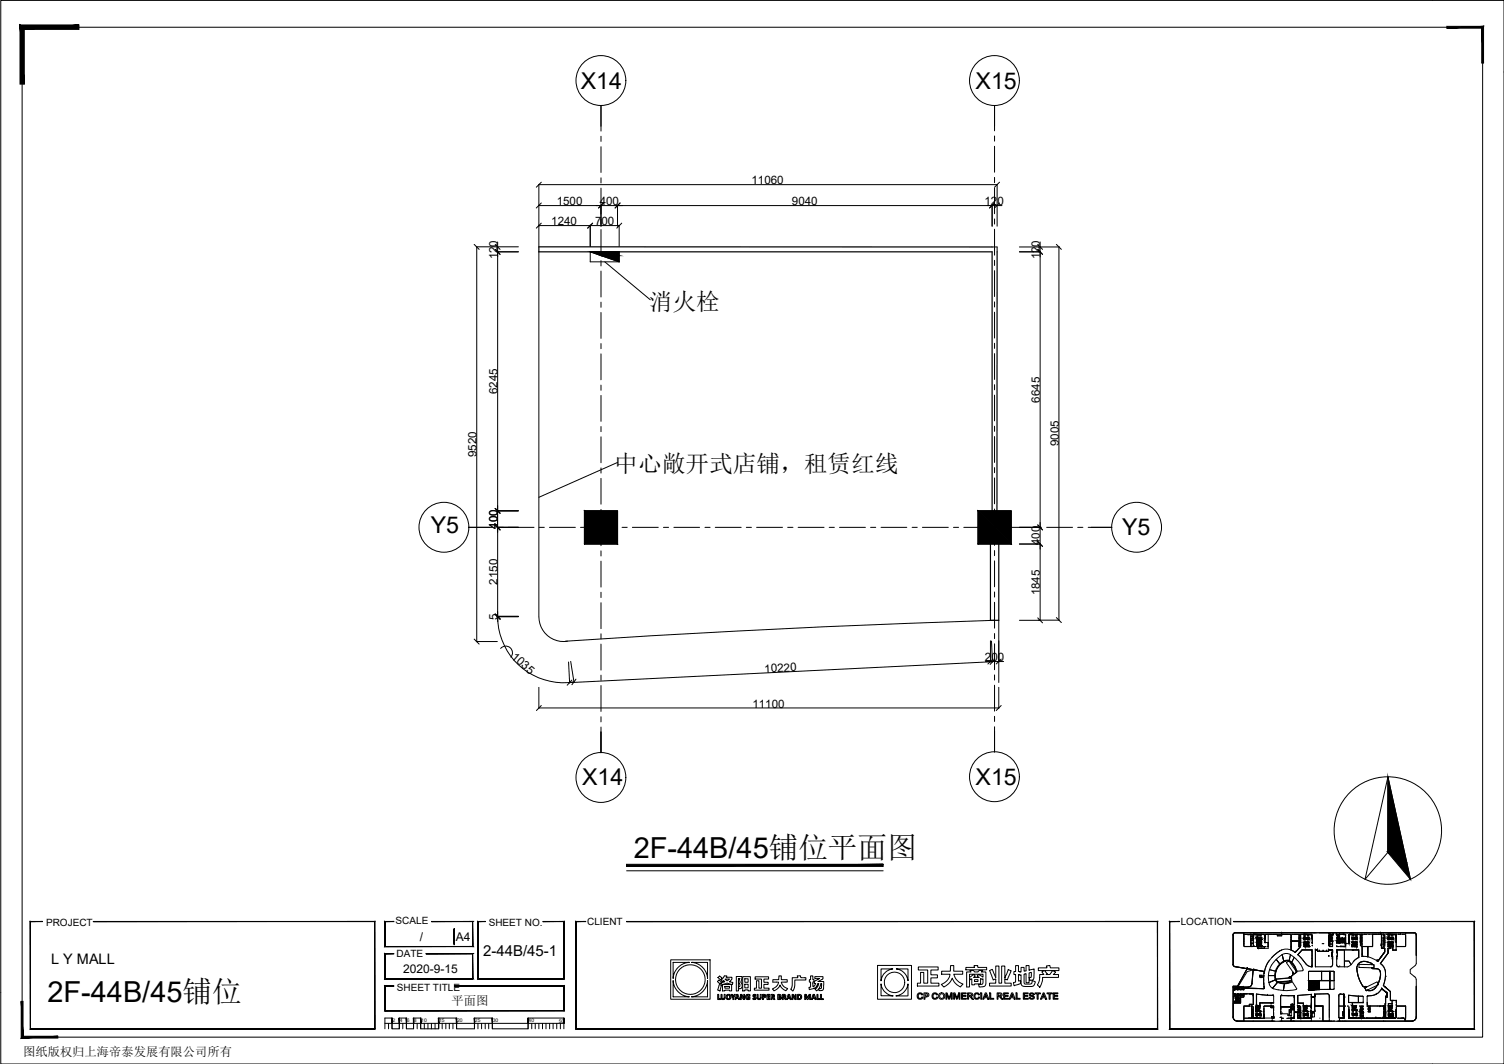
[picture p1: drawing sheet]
<svg xmlns="http://www.w3.org/2000/svg" width="420mm" height="297mm" viewBox="0 0 420 297" stroke-linecap="round" stroke-linejoin="round" font-family="sans-serif">
<defs><g id="words">
<g font-size="8.1">
<text x="177" y="239.5">2F-44B/45铺位平面图</text>
<text x="13.3" y="279.8">2F-44B/45铺位</text>
</g>
<g font-size="6.6">
<text x="181.3" y="86.4">消火栓</text>
<text x="171.6" y="131.9">中心敞开式店铺，租赁红线</text>
</g>
<g font-size="6.5">
<text x="162.3" y="24.8">X14</text>
<text x="272.5" y="24.7">X15</text>
<text x="120.3" y="148.8">Y5</text>
<text x="313.5" y="149.4">Y5</text>
<text x="162.6" y="219.1">X14</text>
<text x="272.5" y="219.1">X15</text>
</g>
<text font-size="4.2" x="135" y="267">2-44B/45-1</text>
<text font-size="4" x="14.3" y="269.1">L Y MALL</text>
<g font-size="3.4">
<text x="117.3" y="262.7">/</text>
<text x="127.3" y="262.7">A4</text>
<text x="112.6" y="271.6">2020-9-15</text>
<text x="126.2" y="280.7">平面图</text>
<text x="6.5" y="294.8">图纸版权归上海帝泰发展有限公司所有</text>
</g>
<g font-size="3.2">
<text x="209.9" y="51.5">11060</text>
<text x="155.5" y="57.3">1500</text>
<text x="167.6" y="57.3">400</text>
<text x="221.2" y="57.3">9040</text>
<text x="275" y="57.3">120</text>
<text x="154" y="62.9">1240</text>
<text x="166.2" y="62.9">700</text>
<text x="139" y="72.4" transform="rotate(-90 139 72.4)">120</text>
<text x="290.5" y="72.4" transform="rotate(-90 290.5 72.4)">120</text>
<text x="139" y="110.1" transform="rotate(-90 139 110.1)">6245</text>
<text x="290.5" y="112.4" transform="rotate(-90 290.5 112.4)">6645</text>
<text x="295.8" y="124.6" transform="rotate(-90 295.8 124.6)">9005</text>
<text x="133.1" y="127.6" transform="rotate(-90 133.1 127.6)">9520</text>
<text x="138.9" y="147.6" transform="rotate(-90 138.9 147.6)">400</text>
<text x="290.5" y="152.2" transform="rotate(-90 290.5 152.2)">400</text>
<text x="139" y="163.2" transform="rotate(-90 139 163.2)">2150</text>
<text x="290.5" y="166.2" transform="rotate(-90 290.5 166.2)">1845</text>
<text x="139" y="173" transform="rotate(-90 139 173)">5</text>
<text x="142.7" y="183.7" transform="rotate(40 142.7 183.7)">1035</text>
<text x="275.2" y="184.6">200</text>
<text x="213.6" y="187.8" transform="rotate(-3 213.6 187.8)">10220</text>
<text x="210.2" y="197.6">11100</text>
</g>
<g font-size="3.1">
<text x="377.8" y="284.3">N1</text>
<text x="387" y="285">N1</text>
</g>
<g font-size="2.8">
<text x="12.9" y="258.6">PROJECT</text>
<text x="110.5" y="258.1">SCALE</text>
<text x="136.5" y="258.4">SHEET NO.</text>
<text x="164" y="258.3">CLIENT</text>
<text x="329.9" y="258.3">LOCATION</text>
<text x="110.8" y="267.3">DATE</text>
<text x="110.9" y="276.6">SHEET TITLE</text>
</g>
<g font-size="2.6">
<text x="350.3" y="262.8">N1</text>
<text x="353.5" y="263.5" transform="rotate(-90 353.5 263.5)">N1</text>
<text x="363.4" y="262.8">N1</text>
<text x="364.4" y="263.5">N1</text>
<text x="377.1" y="263.5">N1</text>
<text x="377.8" y="262.8">N1</text>
<text x="387" y="262.8">N1</text>
<text x="388.1" y="263.5">N1</text>
<text x="351.7" y="265.3">N2</text>
<text x="364.4" y="265.3">N2</text>
<text x="375.4" y="264.2" transform="rotate(-90 375.4 264.2)">N3</text>
<text x="376.8" y="265.3">N2</text>
<text x="388.1" y="265.3">N2</text>
<text x="351" y="284.3">N1</text>
<text x="352.4" y="285" transform="rotate(-90 352.4 285)">N1</text>
<text x="363.4" y="284.7">N1</text>
<text x="364.4" y="284.3">N1</text>
<text x="377.1" y="284.7">N1</text>
<text x="388.1" y="284.3">N1</text>
</g>
<g font-size="1.4">
<text x="109.7" y="285.4">2</text>
<text x="111.7" y="285.4">4</text>
<text x="113.7" y="285.4">6</text>
<text x="115.7" y="285.4">8</text>
<text x="117.7" y="285.4">10</text>
<text x="122.7" y="285.4">15</text>
<text x="127.7" y="285.4">20</text>
<text x="132.7" y="285.4">25</text>
<text x="137.7" y="285.4">30</text>
<text x="147.7" y="285.4">40</text>
<text x="156.1" y="285.5">50</text>
</g>
</g></defs>
<!-- layer: PUB_HATCH -->
<g fill="#000" stroke="#000" stroke-width=".28">
<path d="M163.3 142.6l9.2 9.3h-9.2zM163.3 142.6l9.2 9.3v-9.3z"/>
<path d="M273.2 142.6l9.3 9.3h-9.3zM273.2 142.6l9.3 9.3v-9.3z"/>
</g>
<!-- layer: WALL -->
<path d="M277.2 68.9h-126.7v1.4h126.7v72.3M278.6 70.3l-.1 72.3M163.3 142.6h9.2v9.3h-9.2zM273.2 142.6h9.3v9.3h-9.3zM276.7 151.9v21.3h2.3M279 151.9v21.2" fill="none" stroke="#000" stroke-width=".34"/>
<g fill="none" stroke="#000" stroke-width=".28">
<path d="M167.9 29.4v7.2M167.9 38v1.5M277.8 29.4v7.1M277.8 38v1.4M167.9 41v7.2M167.9 49.6v1.5M167.9 52.5v7.3M277.8 40.8v7.3M277.8 49.5v1.5M277.8 52.4v7.3M167.9 61.2v1.4M167.9 64.1v7.2"/>
<path d="M167.9 72.8v1.4M167.9 75.7v7.2M277.8 61.1v1.5M277.8 64v7.2M277.8 72.7v1.4M277.8 75.6v7.2M167.9 84.4v1.4M167.9 87.2v7.3M167.9 95.9v1.5M167.9 98.8v7.2M277.8 84.3v1.4M277.8 87.2v7.2"/>
<path d="M277.8 95.8v1.5M277.8 98.7v7.2M167.9 107.5v1.5M167.9 110.4v7.2M167.9 119.1v1.4M277.8 107.4v1.4M277.8 110.3v7.2M277.8 119v1.4M167.9 121.9v7.3M167.9 130.6v1.5M167.9 133.5v7.2M277.8 121.9v7.2"/>
<path d="M277.8 130.5v1.5M277.8 133.4v7.3M131 147.2h6.6M139.1 147.2h1.4M141.9 147.2h7.3M150.6 147.2h1.5M153.5 147.2h7.2M162.2 147.2h1.5M165.1 147.2h7.2M167.9 142.2v1.5M167.9 145.1v7.2M167.9 153.8v1.4"/>
<path d="M167.9 156.7v7.2M173.8 147.2h1.4M176.7 147.2h7.2M185.3 147.2h1.5M188.3 147.2h7.2M196.9 147.2h1.5M199.8 147.2h7.3M208.5 147.2h1.4M211.4 147.2h7.2M220 147.2h1.5M223 147.2h7.2M231.6 147.2h1.5"/>
<path d="M234.5 147.2h7.3M243.2 147.2h1.4M246.1 147.2h7.2M254.8 147.2h1.4M257.7 147.2h7.2M266.4 147.2h1.4M269.2 147.2h7.3M277.8 142.1v1.5M277.8 145v7.3M277.8 153.7v1.4M277.8 156.6v7.2M277.9 147.2h1.5"/>
<path d="M280.8 147.2h7.3M289.5 147.2h1.5M292.4 147.2h7.2M301.1 147.2h1.4M304 147.2h6.6M167.9 165.3v1.5M167.9 168.3v7.2M167.9 176.9v1.5M167.9 179.8v7.3M277.8 165.3v1.4M277.8 168.1v7.3M277.8 176.9v1.4"/>
<path d="M277.8 179.7v7.3M167.9 188.5v1.4M167.9 191.4v7.2M277.8 188.4v1.5M277.8 191.3v7.2M277.8 200v1.4M167.9 200.1v1.4M167.9 203v7.1M277.8 202.9v7"/>
</g>
<path d="M150.5 70.3v101.8M277.8 173.2l-47.9 1.8-48 2.5-24 1.5" fill="none" stroke="#000" stroke-width=".28"/>
<path d="M150.5 172.2a6.9 6.9 0 0 0 8 6.8" fill="none" stroke="#000" stroke-width=".28"/>
<!-- layer: Oe9 -->
<path d="M277.2 68.9h1.4v1.4" fill="none" stroke="#000" stroke-width=".28"/>
<!-- layer: 0 -->
<g fill="none" stroke="#000" stroke-width=".28">
<path d="M.2 .1h420v296.9h-420zM6.2 7.6h408v281.9h-408zM151.2 56.7l-1.4 1.4M151.2 50.9l-1.4 1.4M168.6 56.7l-1.4 1.4M173.2 56.7l-1.4 1.4M277.8 56.7l-1.4 1.4M279.2 56.7l-1.4 1.4M279.2 50.9l-1.4 1.4M132.5 68.2l1.4 1.4M138.3 68.2l1.4 1.4M138.3 69.6l1.4 1.4"/>
<path d="M151.2 62.3l-1.4 1.4M165.6 62.3l-1.4 1.4M173.7 62.3l-1.4 1.4M289.9 69.6l1.4 1.4M289.9 68.2l1.4 1.4M295.1 68.2l1.4 1.4M138.3 146.5l1.4 1.4-1.4-1.4M138.3 141.9l1.4 1.4-1.4-1.4M289.9 151.2l1.4 1.4M289.9 146.5l1.4 1.4M132.5 178.4l1.4 1.4M138.3 171.4l1.4 1.4-1.4-1.4"/>
<path d="M138.3 171.5l1.4 1.4M289.9 172.5l1.4 1.4M295.1 172.4l1.4 1.4M151.2 197l-1.3 1.4M159.8 189.9l-1.3 1.4M160.9 189.6l-1.1 1.6M277.4 184l-1.4 1.4M277.9 184l-1.3 1.5M279.7 184l-1.4 1.4M279.7 197l-1.4 1.4M387.7 216.9v21.1l-6.4 7.5zM387.7 216.9l6.3 28.6"/>
<path d="M175 243.1h71.7M344.4 269.2l.5 .7M344.5 261.1v8.1M344.5 269.2l.4 .6M344.5 275.3v8.6M344.6 278.3h.1M344.6 275.6h.1M344.6 278.2h.1M344.6 277.4h.1M344.6 276.5h.1M344.6 279.7h2M344.8 275.7v.8l.1-.8"/>
<path d="M344.8 278.2v-.8h.3l-.2 .1v.7M344.8 279.7v.3M344.9 278.7h1.4v.6h-1.4M344.9 279.7h.4v.2h-.4zM344.9 279.7v.3M344.9 276.3h.2h-.2M344.9 269.9l8.4 1.3M344.9 269.9l5.4 .8M344.9 269.8l2.3 .4M345 278.4h2.4M345 278.3h2.4M345 275.6h.7"/>
<path d="M345 275.8l.1 .4zM345 277.6l.1 .3zM345.1 275.7h.6v.5h-.6zM345.1 277.5h.6v.5h-.6zM345.1 275.7l.6 .5M345.1 277.5l.6 .5M345.1 260.4l-.4 .2-.2 .4M345.1 260.4l-.4 .2-.2 .4v8.2M345.1 260.4h2.4v3.8h3.9v.5h2.9v-1.6h-.9v-2.3h3.5v.4h1.2v-.4h2.6v4.4M345.1 279h.8zM345.1 260.4h26.2M345.2 278.4v1.2"/>
<path d="M345.3 278.4v.6M345.3 279v.6M345.3 279.7l-.4 .2M345.4 279.7h1.1v.2h-1.1zM345.4 279v.6M345.5 278.5l-.1 .5M345.5 278.6v.4M345.5 279v.6M345.5 278.7h.1M345.5 278.7l.1 .3M345.6 278.4v.4M345.6 278.9v.1"/>
<path d="M345.6 279v.6M345.6 278.7h-.1M345.6 277.4l.3 .1zM345.6 276.3h.3zM345.7 275.7l-.6 .5M345.7 277.5l-.6 .5M345.7 278.4v.6l-.2-.3M345.7 279v.6M345.7 275.6v.7M345.7 277.5v1.5M345.8 275.6h.1M345.8 275.6v.7"/>
<path d="M345.8 277.5v1.5M345.8 279v.6M345.8 275.8h.1M345.8 277.6h.1M345.8 276.2h.1M345.8 275.3v.1M345.8 275.8v.4M345.8 277.6v.3M345.8 277.9h.1M345.9 278.4v1.2M345.9 275.7h.6v.5h-.6zM345.9 277.5h.6v.5h-.6z"/>
<path d="M345.9 275.7l.6 .5M345.9 277.5l.6 .5M346 275.6h.1M346.1 275.6h.1M346.2 275.6h.1M346.3 275.6h.1M346.4 275.6h.1M346.4 277.4l.4 .1zM346.4 276.3h.4zM346.5 275.6h.1M346.5 275.7l-.6 .5M346.5 277.5l-.6 .5"/>
<path d="M346.6 275.6h.1M346.5 279.7h-1.1v.2M346.5 277.5v2.1h-1.9M346.5 279.7v.3M346.6 277.5v2.5h-2.1M346.7 275.6h.1M346.7 275.7h.5v.5h-.5zM346.7 277.5h.5v.5h-.5zM346.7 275.7l.5 .5M346.7 277.5l.5 .5M346.8 275.6h.1M346.9 275.6h.1"/>
<path d="M347 275.6h.1M347.1 275.6h.1M347.2 277.4l1.2 .1zM347.2 275.7l-.5 .5M347.2 277.5l-.5 .5M347.3 275.6h.1M347.3 275.8v.4zM347.3 277.6v.3zM347.3 275.6h-1.4M347.4 270.2l3 .5-.1 .1 .1-.1M347.5 275.7h.1M347.5 275.8h.1"/>
<path d="M347.5 275.7v.6h-.3h.3v-.5M347.5 260.4v.1M347.5 264v-3.2v3.2M347.5 277.5v.7M347.5 275.9l5.6 .1M347.5 260.8h1.6M347.5 277.4v.8M347.5 275.9h1.8M347.6 275.8h.1M347.6 264.2h1.5l-1.5 .1M347.6 275.7l-.1 .1M347.6 275.7v.1"/>
<path d="M347.6 275.6h1.1M348.4 270.5l-2.7 4.8h-1.2v8.6a1.16 1.16 0 0 0 1.1 1.2M348.4 270.2v.1M348.4 270.3l.1-.1-.1 .1M348.4 270.3l.1 .1M348.4 270.2h.1M348.4 270.5l-2.7 4.9h-1.2M348.4 270.2l.1 .2M348.5 270.3h.1M348.5 270.3h-.1M348.7 260.8l.3 .1M348.7 275.6a1.04 1.04 0 0 0 1.1-1l-.4 .7z"/>
<path d="M348.7 275.6h-1.2v.3h1.8M349 260.8v.1M349.1 260.8v.1M349.3 275.9l3.8 .1M349.4 264.2h.1M349.4 263.3v1h.5M349.5 264.2h.4M349.5 263.3v.9M349.7 274.6l-.3 .7-.7 .2M350.1 270.7l-1.7 .6-2.6 4.2M350.1 263.3l-.5 .2-.1 .7M350.1 277.5l-1.2-.1 1.2 .1"/>
<path d="M350.1 278.4v2M350.1 277.9v.3M350.1 277.9h.1M350.1 270.7l-.4 3.9M350.1 277.9v-.4l-.1 .7M350.1 262.2v1.9M350.3 270.7h.1M350.3 270.8h.1M350.3 270.7v.1M350.4 264.2h.1M350.4 270.7v.1M350.4 270.7l2.9 .5"/>
<path d="M350.4 270.7l2.9 .6M350.9 276h.5M351 277.5h.1M351 277.5l4.6 .4M351 277.5l.1 3.1M351.9 272.6h.7v.3M351.9 272.6h.7v.3h-.7zM351.9 272.2h.7v.3h-.7zM352.6 277.7l3 .1M352.7 277.7l-1.7-.2v3.4h1v-.9h3.8v-2l-.2-.1M353 272.2v2.6M353.1 274.8h.1"/>
<path d="M353.1 272.3h.1M353.1 272.3v2.5M353.1 275.3h.1M353.1 275.8l-.1 .2M353.2 275.8l-.1-.5 .1 .6-.1 .1M353.2 275.8l-.2 .2M353.2 271.2v.6M353.2 271.2l-.2 2.6 .2 2M353.2 271.2l-3.1-.5-.3 3.9M353.2 271.2l-.1 .6M353.3 271.2v.1M353.7 260.4h.1"/>
<path d="M354.1 277.9h.1M354.1 260.4h.1M354.2 260.8h1M354.4 272.4h1.7M354.5 260.4h.1M354.6 274.7l.5 .9 .7 .5M354.6 268.1l-.9 1.4-.5 1.7M354.7 270.7l-.4 2 .3 2.1M354.7 270.7l1.6 .4M355.2 279.9l-.1 .2-3.1-.1v1.1l-.1-.2h-.9v1.3M355.3 267.3a7.3 7.3 0 0 0-2 3.9M355.5 279.9l.3 .1-3.9-.1v.9"/>
<path d="M355.6 279.9h.1M355.6 277.9l.2 .1M355.6 277.9h.1M355.8 276l1.3 .3M356.1 272.3l.2 1.2M356.2 273.5l.7 .7M356.3 273.5l-1.8 .8M356.3 271.1l-.2 1.2M356.5 267.8l-1.3 1.6-.5 1.3M356.5 267.8l1 1.3M356.6 273.4l4.2-.4v.9l-4.2 .3zM356.6 274.1v-.8l4.1-.3 .1 .8-4.1 .4"/>
<path d="M356.9 274.2l1.9 .4M356.9 274.3l-1.4 1.6M357 274.2l1.6 .3 1.7-.2M357.5 265.5l-2.2 1.8M357.6 260.4h.1M357.8 260.9l-.8 .1-.1 .2M357.8 260.8l-2.2 .1M358.1 260.5h.1M358.1 277.9h.1M358.1 260.8v.5h-1.3v-.4M358.1 260.4v.1M358.1 265.2l-.6 .3"/>
<path d="M358.2 266.5l-1.7 1.3M358.5 260.4h.1M358.6 268.3l1.1-.3 1.2 .6M358.6 268.3a4.6 4.6 0 0 0-2.3 2.8M358.8 274.6l-.3 1.9M359.4 268.8l.7-.5 2.1 3.1-.6 .5zM359.7 260.8l-1.5 .1M360 260.8h.1M360.1 272.9l.6 .1 .1 .8h-.6v.4a3.6 3.6 0 0 1-3.8-.6l-.1-.3 .2 .5 .5 .4M360.1 260.8v.1M360.1 272.9h.1M360.2 274.3h.1"/>
<path d="M360.2 273l.6-.1 .1 .9h-.6v.5M360.3 272.7l-.2 .2M360.3 272.7l.4-.1zM360.5 268.5l-.3-.2a3.6 3.6 0 0 0-3.9 3.4l.1 1.6M360.5 266.5l1 .8-.7 1.3M360.5 268.5l1 1.1 .5 1.3M360.5 268.5l-.3-.2a3.6 3.6 0 0 0-3.9 3.4v1.6M360.5 266.5l-.4 1.7M360.5 266.5a2.22 2.22 0 0 0-2.3 0l.4 1.9M360.5 268.5l1 1.1 .6 1.3M360.7 265.2a3.4 3.4 0 0 0-3.2 .3M360.7 265.2l1.1 .7"/>
<path d="M360.7 262.7l-.1-1.6 .1 4.1M360.8 274.2h.1M360.8 260.8h.3M360.9 268.6l.8 1.1 .5 1.3M361.1 260.8v.1M361.1 274.2l1.1 1.8M361.1 274.2l-2.3 .4M361.1 271.8l.1 .1M361.2 271.8v.3M361.2 271.8v.4l-.5 .4M361.3 271.5l-.1 .3M361.4 260.8h1.7"/>
<path d="M361.4 260.8v.1M361.5 267.3l.6 .4M361.6 277.9l-3.8 .1v3M361.6 277.9h.1M361.6 277.9v2.5h-.2M361.6 277.9v2.5h-.9v.6h-2.9v-3h3.8M361.6 277.9v2.5l-.2 .2M361.8 265.9h.1M361.8 265.8h.1M361.9 265.8l-.1 .1M362 270.9l.2 .5-.6 .5-.3-.5-.2 .2 .1 .2M362 270.9v.1"/>
<path d="M362 271l.2 .4M362.1 267.8l1.4 1.7 .6 1.3M362.2 271h1.7M362.2 271l.2 .1M362.2 276v.1a8.8 8.8 0 0 1-5.1 .2M362.5 266.5l1.7 1.8M362.5 277.9l3.9-.3v3.3h-2.3v-.8h-1.6zM362.5 266.5h.1M362.6 266.5l2.1 2.5M362.6 266.5l1.2-1.3h2.7v2.4M362.6 277.9v2.1M362.6 277.9l-.1 2.1h1.7v.8"/>
<path d="M363.1 264.3h-.2v-1.6h-2.2h2.2v1.6h.4l-1.5 1.6M363.2 262.7l-.2 .1-.1 1.4h.2M363.2 263.1v1M363.3 264.3l-1.5 1.5M363.3 264.3l-1.4 1.6M363.3 263.1v1M363.7 265.2l-1.2 1.3M363.8 265.2l-1.2 1.3M364 270.8l-.1 .2M364.2 268.3l.6 .7M364.7 269l.6 .6 .8 .3h.5l-.1-.4M365.5 276.2l.2 .2"/>
<path d="M365.5 272.5v.1M365.5 276.2l.2 .1M365.6 271.2h3.6v2.6h-3.7zM365.7 271.2l-.2 .1M365.7 271.2h3.5v2.6h-3.7v-2.5M365.7 271.2h6.8M366.3 277.6l-3.7 .3M366.3 278.2h.1M366.3 277.6l.1 3.2M366.3 277.6v3.2M366.4 278.2v.3zM366.4 269.5l.1 .4"/>
<path d="M366.5 265.5v4.4l-1.1-.3-.6-.6M366.6 265.5l-.2 4M366.8 278.2v.3v-.3M366.8 260.4h.1M367.2 278.5l-.2-.3-.2 .3-.2-.3-.2 .3M367.2 278.2v.3v-.3M367.2 278.2h.1M367.3 260.4h.1M367.3 277.5v4.5M367.3 278.1l-.1 4M367.3 277.8h.1M367.3 278.2h.1"/>
<path d="M367.7 260.4h.1M368 265.2h-.2M368.1 265.2h.1M368.1 265.2h-.6v4.7v-4.6M368.1 265.2l-.1 .4M368.1 265.2l-.1 .3M368.6 275.7v.6M368.6 273.8h-3.1v2.4M368.6 273.8v2.5l-2.9 .1M368.6 273.8h2.9v2.4l-2.9 .1zM368.6 273.8l4.1-.1h-4.1v1.8M369.2 271.2h2.3v2.6h-2.3z"/>
<path d="M369.3 263.5h.6M369.4 265.6h-1.4M369.4 265.6h.1M369.6 263.4l.1 .1M369.7 265.6h-.3M369.7 265.6h.1M370.1 265.6h-.4M370.2 265.6h-.1M370.8 277.4l.3 .1 .2 .5M370.8 277.4l.4 .3 .1 .3M370.8 277.4l-3.5 .1v3.4h2.3v4.2h1.7v-7.1M370.8 277.4l-3.6 .1 .1 .3"/>
<path d="M371.1 265.2h.1M371.1 266.8h.2v.2h-.2zM371.1 265.5l-3.1 .1M371.1 265.5l-.9 .1M371.1 265.4v.1M371.1 265.3v.1M371.3 262.2h.1M371.3 262.3h.1M371.3 260.4h-26.2M371.3 260.5h.1M371.3 260.6h.1M371.3 260.7v.1"/>
<path d="M371.3 260.8h.1M371.3 260.4v.4M371.3 265.2h-.2M371.3 278.4h.1M371.3 278.3h.1M371.3 264.3h.1M371.3 264.2h.1M371.3 261.1v3M371.3 278v6M371.3 265.2h.1M371.4 278.4h.1M371.4 264.3h.1"/>
<path d="M371.4 262.7h.1M371.4 262.7v.1M371.4 262.9h.1M371.4 263h.1M371.4 263.1h.1M371.4 263.2h.1M371.4 263.3h.1M371.4 263.4l.1 .1M371.4 263.5h.1M371.4 263.6h.1M371.4 263.7h.1M371.4 263.8h.1"/>
<path d="M371.4 263.9h.1M371.4 264h.1M371.4 262.7v1.3M371.4 260.4h.1M371.4 260.4v.4l.1-.4h23.5M371.4 260.5h.1M371.4 260.6l.1 .1M371.4 260.8h.1M371.4 261.1v1.5M371.4 271.2v5M371.4 260.4h23.6M371.5 273.8v2.4h1"/>
<path d="M371.5 273.8h1.2v2.3l-.2 .1M371.5 273.7h.1M371.5 276v.1M371.5 263.6h.7v.6h-.6M371.5 263.6v.5M371.5 271.2v5M371.5 272.1l-.1 .3M371.5 272.4l-.1 .2M371.5 272.8l-.1 .1M371.5 273.5v.2M371.5 273.8h-.1M371.5 274l-.1 .1"/>
<path d="M371.5 273.1l-.1 .1M371.5 273.2h-.1M371.5 273.4l-.1 .1M371.5 273.5h-.1M371.5 271.6l-.1 .1M371.5 271.9l-.1 .1M371.5 274.2l-.1 .2M371.5 273.8l-.1 .1M371.5 273.9l-.1 .1M371.5 274.1h-.1M371.5 274.1l-.1 .1M371.5 274.4l-.1 .1"/>
<path d="M371.5 274.5l-.1 .4M371.5 274.9h-.1M371.5 274.9l-.1 .1M371.5 275l-.1 .1M371.5 275.1l-.1 .1M371.5 275.2l-.1 .1M371.5 275.3l-.1 .1M371.5 275.4l-.1 .1M371.5 275.5l-.1 .1M371.5 275.6l-.1 .1M371.5 275.7l-.1 .1M371.5 275.8l-.1 .1"/>
<path d="M371.5 275.9l-.1 .1M371.5 271.7h-.1M371.5 271.7l-.1 .2M371.5 272h-.1M371.5 272l-.1 .1M371.5 272.6l-.1 .1M371.5 272.7l-.1 .1M371.5 272.9l-.1 .1M371.5 273l-.1 .1M371.5 273.2l-.1 .2M371.5 271.2l-.1 .1M371.6 261.1v1.5h.6l.1-.1v1.8h-.7"/>
<path d="M371.6 260.4h.1M371.6 262.7h.7M371.6 276.2h.1M371.6 261.3v.5M371.6 261.9v.6M371.6 262.5h.5M371.6 261.9h.5M371.6 261.9l.5 .6M371.6 261.3h.5M371.6 261.8h.5M371.6 261.3l.5 .5M371.6 271.2l-.2 .4"/>
<path d="M371.6 260.8l.9 .1M371.7 262.6h.4M371.7 261.1l.4 .1zM371.8 265.2h-.5M371.9 265.2h-.1M371.9 265.2h.1M372 265.2h-.1M372 266v.9M372 266.3h.1M372.1 266h.1M372.1 266l.1 1.7M372.1 261.3v.5"/>
<path d="M372.1 261.9v.6M372.1 261.9l-.5 .6M372.1 261.3l-.5 .5M372.1 266h.2M372.1 266.9h-.1M372.1 266.1l-.1 .1M372.1 266.2h-.1M372.1 266.3l-.1 .1M372.1 266.4l-.1 .1M372.1 266.5l-.1 .1M372.1 266.6l-.1 .2M372.1 266.8l-.1 .1"/>
<path d="M372.2 265.2h-.2M372.2 262.7v.8h-.7v-.7M372.2 262.5h.1M372.2 261.7l.1 .3zM372.2 265.2v.8h-.2M372.2 265.2l.1 .8M372.2 261h.1M372.2 263.6h.1M372.2 265.2l-1.1 .1M372.2 264h.1M372.2 263.1h.1M372.2 262.8h.1"/>
<path d="M372.2 267.7h.1M372.2 269.3l-.4 .6M372.2 266l-.2 .1M372.3 269.4l-.3 .5h-.3M372.3 269.4v-2.5h-.2l.2-1.7h-1.1v.4h-3.1v-.4h-.6v4.7h4.3M372.3 260.8v.4l-.1-.3h-.6M372.3 266.9v2.5M372.3 265.2l-.1 .1M372.3 265.6l-.1 .2M372.3 266.9h-.3M372.3 265.9l-.2 .1M372.3 267l-.1 .1"/>
<path d="M372.3 267.3l-.1 .4M372.3 265.8l-.1 .1M372.3 265.3l-.1 .1M372.3 265.4l-.1 .1M372.3 265.5l-.1 .1M372.3 266.9l-.1 .1M372.3 267.1l-.1 .1M372.3 267.2l-.1 .1M372.3 267.7h-.1M372.4 260.5h.1M372.5 260.8v.1M372.5 271.2l.2 .1"/>
<path d="M372.5 276.2l-6.8 .2M372.5 271.2l.2 .1v2.5l-1.2-.1M372.5 271.2h-1v2.5M372.7 276l-.2 .2M373.3 260.5h.1M373.3 260.8h.7M373.3 260.8v.1M373.4 269.3l.3 .5 .3 .1M373.4 265.2v.3M373.4 260.8v.4M373.4 265.2h.1M373.4 265.5l.2 1.4"/>
<path d="M373.4 261h.1M373.4 265.2h4.4M373.4 267.7h.1M373.5 265.5v-.3h2.1v4.7M373.5 265.2h2.1v4.7h-1.8l-.4-.4 .1-2.6h.1zM373.5 266h.1v.9h-.2v.8M373.6 266h.1M373.7 261.1l.4 .1zM374 260.9h-.5v.3M374.1 261.1v1.5M374.2 260.5v.3h1.5M374.2 261.1v1.5"/>
<path d="M374.2 260.8h1.2M374.3 269.9h.1M374.6 277.5l-.5 .1-.1 .4M375.3 277.6h.1M375.3 277.6v.1M375.4 260.8l.3 .1M375.4 277.6l-.1 .1M375.4 277.7h.1M375.5 277.8h.1M375.5 278.2h.1M375.5 277.7h.1M375.5 278.4l.2-.1-.2 .2"/>
<path d="M375.5 277.7v4.2M375.5 277.7l-1.1-.2-.4 .6M375.5 277.7v6.6h-1.3l-.2-.2v-6M375.5 278.1h.1M375.5 277.9h.1M375.5 277.7v3.2h-1.5v-2.8M375.5 277.7v4.3M375.5 277.7h-.1M375.5 277.7v.1M375.5 277.9v.1M375.5 278v.1M375.5 278.1v.1"/>
<path d="M375.5 278.2v.1M375.5 278.5v.1M375.5 278.6v.1M375.5 278.7v.1M375.5 278.8v.1M375.5 278.9v.1M375.5 279v.1M375.5 279v.3M375.5 279.3v.1M375.5 279.4v.1M375.5 279.5v.1M375.5 279.6h.1"/>
<path d="M375.5 279.6v.1M375.5 279.7v.3M375.5 280v.1M375.9 261v.8M376 260.4h.1M376.4 260.4h.1M376.7 277.8l2.1 .2M376.7 277.9v2h2.8v-1.8h-.7M376.7 278.3h.1M376.7 278.4h.1M376.7 278.3v.1M376.9 260.4h.1"/>
<path d="M377.4 269.3l-.2 .2a1.81 1.81 0 0 1-1.6 .4M377.8 279.9l.1 .9M379 270.4l.4 2.3 1.3 2.6M379.1 270.4l.4 2.3 1.3 2.6M379.5 278.1l1.3 .1v1.7h-1.3zM379.6 267.3l-1.5 1.2M379.6 267.3l-1.2 .8-.9 1.2M379.6 267.3v-2.1h-4v3.1h1.3l.5 1-.5-1h-1.3v1.6M379.6 265.2v2.1M379.6 270.1v-.9l4.2 .1v.9l-4.2-.1M380.3 264.2h3.1M380.4 263.3v.9"/>
<path d="M380.4 263.8h.1M380.5 263.3v3.7M380.5 267h.1M380.5 267l1.6 .1M380.5 267v-2.8h1.6v2.9M380.5 264.3v2.7M380.6 278.1l.2 .2M380.7 278.1l-3.9-.2v2h4h-3M380.7 275.3l.6 .2M380.8 275.3l.5 .1M380.8 279.9h.1M381 267h-.5"/>
<path d="M381.1 260.8h.8M381.2 268.4a1.99 1.99 0 0 0-2.2 2.1 2.19 2.19 0 0 1 1.2-2 2.19 2.19 0 0 1 2.3 .2l.7 .3v.3h.6v.9h-.6M381.3 268.4l2 .6M381.3 275.8l3.4-1.7 .4 .8-3.4 1.7zM381.3 275.5h.4M381.3 275.8l.4 .8M381.4 275.4l-.1 .1M381.7 275.5l-.4 .3 .4 .8 .4-.3 .1 .2-.1-.2M381.9 279.9h.1M382 279.9v.7M382.1 278h.1M382.1 278l-.2 .2"/>
<path d="M382.1 267.1v-2.9h1.4v-3.4h2.4v3.9h.9v1.1l-1.9 2.6M382.1 264.3v2.4M382.1 267v.1M382.1 267.1l1.5 .5 1.3 .8M382.1 267v.2M382.3 260.8h.3M382.3 260.8h.4M382.9 260.8h.1M383 260.8h.1M383.2 270.2l.2 .2M383.3 269v.3M383.3 270.2h.1"/>
<path d="M383.4 260.8l.1 3.5h-3.2M383.5 270.4l1.1 .1M384.1 275.9l-1.1 .6h-.8M384.1 275.9l-.6 .5a1.09 1.09 0 0 1-1.4-.1M384.5 277.5l-1.3 .4M384.5 277.6h.1M384.5 270.5a1.12 1.12 0 0 1 1.1 .8M384.6 270.4a1.15 1.15 0 0 1 1.1 1.4M384.6 270.4a1.12 1.12 0 0 1 1 .8M384.6 260.8h-1.2h1.2M384.6 270.4l-1.1 .1M384.6 268h.3v.3h-.3z"/>
<path d="M384.8 260.4h.1M384.8 268.3v.1M384.9 268.4h.1M384.9 260.8h.2h-.2M385 268.3l-.1 .1M385.1 268.1l-.2 .3M385.2 260.4h.1M385.3 267.9l-.3 .3M385.3 273.9h.1M385.5 260.8h.5zM385.5 267.6l-.4 .4M385.6 271.3v.5"/>
<path d="M385.6 271.2l.1 .6M385.6 268.9v.1a3.2 3.2 0 0 1 1.4 2.4M385.6 260.8h.1M385.6 260.5h.1M385.6 269l2.1-2.9-2 2.9M385.6 269h.1M385.7 271.8l-.6 2.4-1 1.7M385.7 269a3.1 3.1 0 0 1 1.4 2.4M385.7 260.8h.3zM385.7 260.4l-.1 .1M385.7 260.8h.1M385.7 271.8l-.3 1.9-1.2 2.2"/>
<path d="M385.7 267.4l-.3 .2M385.8 263.7h.1M385.8 267.2l-.2 .2M385.9 263.8h-.1M385.9 263.8l-.1 .1M385.9 263.9v.1M385.9 263.7l-.1 .1M385.9 264h.1M385.9 276.1h.1M385.9 264.7h.9M385.9 263.7h-.1M385.9 260.8v.1"/>
<path d="M386 264.7h.1M386 263.7h.1M386 260.8l-.1 1.4M386 267l-.3 .2M386 262.2l-.1 .7M386 263.3l-.1 .4M386 264.7h.8M386 263.7h-.1M386 264l-.1 .1M386 262.2h-.1M386 262.9l-.1 .1M386 263l-.1 .2"/>
<path d="M386 263.2l-.1 .1M386 264.1h-.1M386 264.1l-.1 .6M386 276l-.3 .5a3.9 3.9 0 0 1-3.6 1.5M386 276h.1M386 276l1.5 1.3v1h-.4v2.6h-5.1l-.1-2.7M386 276l1.5 1.3M386 275.9l-.5 .8-1 .8M386 276l1.5 1.3v1h-.4M386 276l-.1 .1 .2-.1M386.1 276.1h.1M386.1 264.7h-.1"/>
<path d="M386.1 266.8l-.3 .3M386.2 276.2h.1M386.2 264.7h-.1M386.2 266.6l-.2 .3M386.3 264.7h-.1M386.3 276.2l.1 .1M386.4 263.7v.6M386.4 266.4l-.3 .3M386.4 264.7h-.1M386.4 276.4h.1M386.4 264.3h.2M386.4 263.7v.5h.2"/>
<path d="M386.4 276.3h-.1M386.5 264.7h-.1M386.5 266.2l-.3 .3M386.5 276.4h.1M386.5 264.7h.1M386.6 276.4v.1M386.7 266.1l-.3 .2M386.7 276.5l-.1 .1M386.7 264.7h-.1M386.7 276.6h.1M386.7 276.5v.1M386.8 276.7h.1"/>
<path d="M386.8 264.7h-.1M386.8 263.2v.9M386.8 264.7v1.1l-1.9 2.6M386.8 264.9v.2M386.8 263.2v1.1M386.8 265.8l-.3 .3M386.8 264.7v.1M386.8 264.8h.1M386.8 265.1h.1M386.8 265.1v.1M386.8 265.2h.1M386.8 265.2v.1"/>
<path d="M386.8 265.3v.2M386.8 265.5v.1M386.8 265.6v.1M386.8 265.7v.1M386.9 276.7l-.1 .1M386.9 276.8h.1M386.9 275.6l.3 .1M387 271.4v1.1M387 272.5l-.6 2.6M387.1 272.5h.1M387.1 271.4a8.4 8.4 0 0 1-.6 3.8l.5 .4M387.1 272.6h.1"/>
<path d="M387.1 278.3h.1M387.1 276.9h.1M387.1 278.3v1.8M387.1 276.8l-.1 .1M387.1 277h.1M387.1 278.4l-.1 1.7M387.1 278.3v.1M387.1 278.4v.3M387.1 278.7v.3M387.1 279h.1M387.1 279.1h.1M387.1 279.1v.3"/>
<path d="M387.1 279.4v.3M387.1 279.7v.2M387.1 279.9h.1M387.1 279.9v.1M387.1 275.7l1.4 1.1v2.5h1h-1.1v-2.5zM387.2 275.7l-.7-.6 1.9 1.7v2.5h1.7v1.6h2.6l-.1 4.2h1.9h-23.1M387.2 277h.1M387.3 277.1h.1M387.3 278.3l-.2 .1M387.4 277.1h.1M387.4 277.1v.1M387.4 277.2h.1"/>
<path d="M387.4 278.3l-.1 .1M387.5 277.2l-.1 .1M387.5 278.2v.2M387.5 277.3h.1M387.5 277.3v1.1h-.4M387.5 277.9h.1M387.5 278v.1M387.5 278.2h.1M387.5 277.7v.1M387.5 278.1v.1M387.5 277.9v.1M387.5 277.2v.2"/>
<path d="M387.5 277.4h.1M387.5 277.4v.2M387.5 277.6v.1M388.9 279.3v.8h-1v2.1M388.9 279.3v1.8l-.1-.2h-.9v1.3M389.9 279.3h.2v.6zM390.2 264.3h2.4M390.2 264.2h2.4M390.6 260.8h.6M390.6 260.8h.7M391.2 260.8h.1M391.6 260.8h.4h-.4"/>
<path d="M392.5 260.8h.1M392.6 260.5h.1M392.6 261.1v2.9M392.7 261.1v2.9M395 260.4l.5 .2 .1 .4v7.9M395 260.4l.4 .2 .2 .4M395 260.3l.5 .2 .2 .5v5.8M395 260.4h-2.3v3.8h-2.7v1h-.9v-1h-.6v.5h-.7v1.4l-2.2 2.9M395.6 268.9l-.2 .6-1.4 1.2v1l1.3 1.1 .3 .6M395.6 273.4v10.5M395.7 275.3v8.6M107.5 285.7h50v1.5"/>
<path d="M108.5 285.7v1.5M109.5 285.7v1.5M111.5 285.7v1.5M112.5 285.7v1.5M113.5 285.7v1.5M115.5 285.7v1.5M116.5 285.7v1.5M117.5 285.7v1.5M118.5 285.7v1.5M119.5 285.7v1.5M120.5 285.7v1.5M121.5 285.7v1.5"/>
<path d="M122.6 285.7v1.5M123.5 285.7v1.5M124.5 285.7v1.5M125.5 285.7v1.5M126.5 285.7v1.5M127.6 285.7v1.5M132.5 285.7v1.5M133.5 285.7v1.5M134.5 285.7v1.5M135.6 285.7v1.5M136.5 285.7v1.5M137.5 285.7v1.5"/>
<path d="M147.5 285.7v1.5M148.5 285.7v1.5M149.5 285.7v1.5M150.5 285.7v1.5M151.6 285.7v1.5M152.5 285.7v1.5M153.5 285.7v1.5M154.5 285.7v1.5M155.5 285.7v1.5M156.5 285.7v1.5M157.5 284.2h-10v3h-10v-3h-5v3h-4.9v-3h-5v3h-5.1v-3h-2v3h-2v-3h-2v3h-2v-3h-2v3M344.5 283.9v-3.9h2.1v-1.6h.9v-1l2.6 .1v2.9h-1.1v.5h-1.5v4.2h-1.8"/>
<path d="M344.5 283.9a1.12 1.12 0 0 0 1.1 1.1M345.7 285.1h25.6M347.5 280.8h1.7l-1.7 .1M347.5 285v-.2v.2M347.5 281.1v3.3v-3.3M347.6 284.2l1.7 .1-.1-.1M348.9 284.2h.1M348.9 284.2l-1.3 .1M349 280.8v-.4h.6h-.5v.4M349.3 284.2h.1M349.7 280.8v1l.2-.9-.4-.1h.4M350.1 281v.9"/>
<path d="M351 281.1h.8v.4h-.8zM351 281.1l.8 .4M351 280.5l.1 .3M351.2 281h.4zM351.8 281.1l-.8 .4M352 280.8h-1.1v1.4M353.1 281v.1M353.1 280.9h1.9v.4h.8v2.5h-.5v.4h-2.2zM353.2 280.9h2.6M353.2 280.8h2.6v1.3v-1.2M355 281v.3h.3M355 281h.1"/>
<path d="M355 280.9v.1M355 280.8h.1M355 281v.3h.3v-.4l-.3 .4M355.1 280.8h.1M355.3 283.9h.1M355.3 283.9v.1M355.3 281.1v.2M355.3 281.3h.5M355.3 283.9h.5v.3M355.4 284.4h.1M355.4 285h.1M355.4 284.3v.1"/>
<path d="M355.4 284.8v.2M355.5 284.2h.5M355.6 280.8v.1M355.8 283.8l-.5 .1M355.8 280.9h-.4l-.1 .4M355.8 283.8v-1.2v1.6M355.8 283.8h.1M355.8 281.3h.1M355.8 283.8v.4zM355.8 284.2l-.3 .1M355.8 284.2h.2M355.9 285.1h.1"/>
<path d="M356 284.2h-.2M357.6 285.1h.1M357.6 284h.4zM357.8 281.1h2.8M357.8 282.3h.1M357.8 281.8h.1M357.8 281h2.9M357.8 281.1v.7M357.8 282.3v.8h.2M357.8 283h.2M357.8 281h2.9v.8h-.5v1.7h-.4v-.5h-2zM357.8 280.9v.1"/>
<path d="M357.8 280.9h.1M357.8 281v.1M357.9 281l-.1 .1M358 284.3h.1M358 285.1v-.3l.1 .3M358 281l-.1 .1M358.1 281l-.1 .1M358.2 284.3h.3zM358.2 281l-.1 .1M358.3 284.3h.1M358.3 282.8l-.2 .2M358.3 281l-.1 .1"/>
<path d="M358.4 281l-.1 .1M358.4 281v.1M358.5 281l-.1 .1M358.8 281l-.3 .1M358.8 281v.1M358.9 281l-.1 .1M358.9 281v.1M359.1 281l-.2 .1M359.1 281v.1M359.2 281l-.1 .1M359.2 281v.1M359.5 284.3h.3"/>
<path d="M359.5 281l-.3 .1M359.6 284.3h.1M359.6 281l-.1 .1M359.7 281l-.1 .1M359.8 283.3v.2M359.8 281l-.1 .1M359.9 284.3h.1M359.9 284.2h.1M359.9 283.3v.2h.7M359.9 281l-.1 .1M359.9 284.2v.1M360 281l-.1 .1"/>
<path d="M360.1 281l-.1 .1M360.2 281l-.1 .1M360.2 282.6h.4l-.3 .2-.1 .7zM360.2 281.9v.6M360.3 281l-.1 .1M360.4 281l-.1 .1M360.5 281l-.1 .1M360.6 281l-.1 .1M360.6 281.9l-.3 .1-.1 .5M360.6 281.1v1.4h-.4M360.6 281.2l.1-.1v2.5l-.8-.1M360.6 284.8l.1 .3z"/>
<path d="M360.6 284h.1M360.7 284.2h.1M360.7 284.8h-.1M360.7 281.1h-.1M360.7 281.8h-.1M360.7 284.3l-.1 .1M360.7 284.2v.1M360.7 281.3l-.1 .1M360.7 281.4l-.1 .1M360.7 281.5h-.1M360.7 281.8l-.1 .1M360.7 284.8l-.1 .1"/>
<path d="M360.7 284.9l-.1 .1M360.7 285h-.1M360.8 280.9h.8l-.1 3.3 .1-.1M360.8 281.8l-.1 .1M360.9 281.8l-.1 .1M360.9 284.2l-.2 .1M361 281.8l-.1 .1M361 280.4h.1M361 280.6h.1M361 281.9l.6-.1h-1.4v1.7M361 280.6v-.2h-.4v.4M361 280.4h-.3v.4h.9v3.2"/>
<path d="M361 280.8v.1M361 284.2l-.1 .1M361.1 285.1h.1M361.2 284.2l-.2 .1M361.3 285.1h.1M361.3 284.2l-.1 .1M361.4 280.6l-.2-.2-.2 .2M361.4 284.2l-.1 .1M361.4 280.6h.1M361.4 284.3h.1M361.4 280.8v.1M361.4 285.1h.1"/>
<path d="M361.6 281.5l-.8 .1-.1 .2M361.6 281.5h.1M361.6 281.2l-1 .1M361.6 285h.1M361.6 284v.3M361.6 281.2h.1M361.6 282.6v.1M361.6 284l-.1 .1M361.6 282.4v.1M361.6 282.8v.1M361.6 283.9h.1M361.6 283.2h.1"/>
<path d="M361.6 283.5h.1M361.6 283.8l-.1 .2 .1-.1M361.6 282.6h.3M361.6 281.5h-.9l-.1 .3M361.6 284.2h-1.3l1.3 .1M361.6 281.9v.1M361.6 282h.1M361.6 282v.4M361.6 283.5v.1M361.6 283.6v.1M361.6 283.7v.1M361.6 282.9v.1"/>
<path d="M361.6 283v.1M361.6 283.1v.1M361.6 283.2v.3M361.8 282.5l.2 .2 .3-.2M361.9 282.7v-.2v.2M361.9 282.7l-.3 .1M362.3 282.7v-.2v.2M362.3 282.6h.2M362.3 282.7h.2M362.5 280.1h1.6v2.1M362.7 281.2h.5v.6h-.5zM362.7 281.2l.5 .6"/>
<path d="M362.8 281.1l.3 .1zM363.1 280.8h-.6v.4l.1-.3h.5M363.2 281.2l-.5 .6M363.2 281v1.2M363.3 281v1.2M364.1 280.8h2M364.2 281.1h.8v.4h-.8zM364.2 281.1l.8 .4M364.4 281h.4zM365 281.1l-.8 .4M365.2 280.8v.3l-.1-.2h-.9v1.3M365.2 280.9h.9"/>
<path d="M366.3 281v.4M366.4 281v.4M367.3 280.8h.1M367.3 280.9h.1M368.7 284.2v.1M369.5 285v-4.1l-1.9-.1h2v4.2M371.3 285h.1M371.3 285.1h.1M371.4 285h.1M371.4 285.1h.1M372.1 285.1h.1M372.4 285h.5"/>
<path d="M373.8 285.1h.1M374 280.9h1.5v3.4h-1.3l-.2-.2zM374.2 284.3h.1M374.2 284.4h.1M374.2 284.5h.1M374.2 284.8h.1M374.2 284.9h.1M374.2 284h-.2l.2 .5M374.2 284.8v.2M374.2 285h.1M374.3 284.3h1.1M374.4 284.2l1.1 .1"/>
<path d="M374.5 284.2l-.1 .1M374.6 284.2l-.1 .1M374.7 284.2h.1M374.8 284.2l-.1 .1M374.9 284.2l-.1 .1M375 284.2l-.1 .1M375.1 283.2h.4v.5h-.4zM375.1 282.5h.4v.5h-.4zM375.1 285.1h.1M375.1 284.2l-.2 .1M375.2 284.2l-.1 .1M375.2 284.2v.1"/>
<path d="M375.4 284.2l-.2 .1M375.5 281h.1M375.5 284.3h.1M375.5 282h.1M375.5 282.1h.1M375.5 280.8h.1M375.5 282.5h-.3l-.1 .5M375.5 283.2h-.3l-.1 .5M375.5 282.1v.9M375.5 283.2v.9M375.5 281v.1M375.5 281.1v.1"/>
<path d="M375.5 281.2v.1M375.5 281.3v.1M375.5 281.4v.1M375.5 281.5v.1M375.5 281.6v.1M375.5 281.7v.1M375.5 281.8v.1M375.5 283.4h.1M375.5 280.1h.1M375.5 280.1v.3M375.5 280.4h.1M375.5 280.4v.1"/>
<path d="M375.5 280.5h.1M375.5 280.5v.3M375.5 285.1h.1M375.5 283.2h.1M375.6 282.1l-.1 .1M375.6 282.2l-.1 .1M375.6 282.3l-.1 .2M375.6 282.5l-.1 .1M375.6 282.6h-.1M375.6 282.6l-.1 .1M375.6 282.7l-.1 .1M375.6 282.8l-.1 .1"/>
<path d="M375.6 282.9l-.1 .1M375.6 283h-.1M375.6 283.2l-.1 .1M375.6 283.3h-.1M375.6 283.4l-.1 .2M375.6 283.6l-.1 .1M375.6 283.7h-.1M375.6 283.7l-.1 .1M375.6 283.8l-.1 .1M375.6 283.9l-.1 .1M375.6 284h-.1M375.6 284l-.1 .1"/>
<path d="M375.6 284.1h-.1M375.6 280.8h.2l-.2 .1M376 285.1h.1M376.6 280.8v.1M381.7 284.2l-.1 .1M381.9 284.2l-.2 .1M382 280.5v.5M382 284.2h-.4l.4 .1M382 284.2l-.1 .1M382.1 284.2l-.1 .1M382.2 281h.1M382.2 282.3h.1"/>
<path d="M382.2 281.5v.3zM382.2 284.2l-.1 .1M382.2 280.8l3.3 .1M382.2 280.9h.7M382.2 282.5h.7M382.3 284.2l-.1 .1M382.3 281.1h.5M382.3 281.1v.5M382.3 281.8v.5M382.3 282.3h.5M382.3 281.8h.5M382.3 281.8l.5 .5"/>
<path d="M382.3 281.6h.5M382.3 281.1l.5 .5M382.3 284.2v.1M382.4 282.4h.3zM382.4 281h.1M382.4 281h.3M382.4 284.2l-.1 .1M382.4 284.2v.1M382.5 284.3h.2M382.5 284.2l-.1 .1M382.7 281h.1M382.8 281.8l-.5 .5"/>
<path d="M382.8 281.1l-.5 .5M382.8 281.1v.5M382.8 281.8v.5M382.8 284.2l-.1 .1M382.9 284.2l-.1 .1M382.9 284.2v.1M383 284.2l-.1 .1M383.1 284.2l-.1 .1M383.2 284.2l-.1 .1M383.3 284.2h.1M383.5 284.2l-.1 .1M383.5 284.2v.1"/>
<path d="M383.7 284.2l-.2 .1M383.8 284.2l-.1 .1M383.8 284.2v.1M384 284.2l-.2 .1M384 284.2v.1M384.1 284.2l-.1 .1M384.2 284.2h.3l-.1 .1M384.3 284h.1M384.3 284.2l-.2 .1M384.4 284.2l-.1 .1M384.6 284.2v.1M384.7 284.2l-.1 .1"/>
<path d="M384.8 284.2l-.1 .1M384.9 284.2l-.1 .1M385 284.2l-.1 .1M385.1 284.2l-.1 .1M385.1 284.2v.1M385.2 284.2v.1M385.3 284.2l-.1 .1M385.4 284.2l-.1 .1M385.4 280.9v.1M385.4 284.2l.1 .1M385.5 280.8h.4l-.4 .1M385.5 284.3h.4"/>
<path d="M385.5 280.9v.1M385.6 284.2l-.1 .1M385.7 284.2l-.1 .1M385.7 284.2v.1M385.8 284.2l-.1 .1M385.9 284.2v.1M385.9 284.2l-1.1 .1M385.9 284.2l-.1 .1M386.6 280.9v.2M386.6 280.8v.9M386.7 281.1l-.1 .1M386.7 281.2h-.1"/>
<path d="M386.7 281.2l-.1 .1M386.7 281.3l-.1 .1M386.7 281.4l-.1 .1M386.7 281.5h-.1M386.8 280.8l-.1 .9 .2-.8M386.8 280.8v.1M386.9 280.8h-.7l.7 .1M386.9 280.9h-.1M387 280.6l.1 .1M387 280.1h.1M387 280.1v.5M387 280.5h.1"/>
<path d="M387.1 280.5h.1M387.1 281v.7M387.1 280.5l-.1 .1M387.1 280.1l-.1 .4M387.1 280.7h.1M387.1 280.5v.3M387.1 280v.1M387.1 280.5v.2M387.9 280.8h1M387.9 280.2h1v.6M388 281.1h.7v.4zM388.1 280.9h.5"/>
<path d="M388.4 280.1v.1M388.7 281.1l-.7 .4M390.1 280.8v-.4v.4h2.6v3.2M390.1 281.1v.7M390.1 280.9h2.5v3.1M390.1 281.1v.6M390.7 284.2l1.5 .1-.2-.1M391.6 284.2h.1M391.7 284.2l-1 .1M392 284.2h.1M392.5 284.8h.1M392.5 284.5h.1"/>
<path d="M392.5 284.5l.1 .1-.1 .2M392.5 284.8h.2v.2M392.6 284.3v.2M392.6 284.8v.2M392.6 284.5h.1M392.6 284.8h.1M392.7 284.3l-.2 .2M395.6 283.9a1.12 1.12 0 0 1-1.1 1.1M395.6 283.9l-.3 .8-.8 .4a1.16 1.16 0 0 0 1.1-1.2z"/>
<circle cx="387.7" cy="231.9" r="15"/>
<circle cx="368.6" cy="265.3" r=".06"/>
<circle cx="369.6" cy="265.3" r=".06"/>
<circle cx="370.6" cy="265.3" r=".06"/>
</g>
<g fill="#000" stroke="#000" stroke-width=".28">
<path d="M350.9 280.9h1zM365.1 280.9l.1 .2z"/>
<path d="M413.9 7.9v9.7h.5zM413.9 7.9l.5-.5v10.2zM404.2 7.9h9.7l.5-.5zM404.2 7.4h10.2l-10.2 .5z"/>
<path d="M5.6 7v16.5h1.2zM5.6 7l1.2 1.2v15.3zM5.6 7l1.2 1.2 15.3-1.2zM6.8 8.2l15.3-1.2v1.2z"/>
<path d="M387.7 216.9l5.3 23.8-5.3-2.7zM387.7 238l6.3 7.5-1-4.8z"/>
<path d="M26.1 257.2h78.6zM26.1 257.3l78.6-.1zM104.7 257.2v30.1zM104.6 257.3l.1 30zM8.5 287.3h96.2zM8.5 287.3l96.1-.1zM8.5 257.2v30.1zM8.5 257.2v30zM8.5 257.2h3.4zM8.5 257.3l3.4-.1z"/>
<path d="M120.6 257.2h11.5zM120.6 257.3l11.5-.1zM132 257.3l.1 7zM132 257.3l.1 7zM107.5 264.3h24.6zM107.5 264.3l24.5-.1zM107.5 257.2v7.1zM107.5 257.2l.1 7zM107.5 257.2h2.5zM107.6 257.3l2.4-.1z"/>
<path d="M126.9 259.3v4.4zM126.9 259.3v4.4z"/>
<path d="M151.7 257.2h5.9zM151.7 257.3l5.9-.1zM157.6 257.2v16.1zM157.5 257.3l.1 16zM133.5 273.3h24.1zM133.5 273.3l24-.1zM133.5 257.2v16.1zM133.5 257.2l.1 16zM133.5 257.2h2.1zM133.6 257.3l2-.1z"/>
<path d="M175 257.2h148.4zM175 257.3l148.4-.1zM323.4 257.2v30.1zM323.3 257.3l.1 30zM160.9 287.3h162.5zM160.9 287.3l162.4-.1zM160.9 257.2v30.1zM160.9 257.2l.1 30zM160.9 257.2h2.7zM161 257.3l2.6-.1z"/>
<path d="M175 241.3v.6l71.7-.6zM175 241.9l71.7-.6v.6z"/>
<path d="M344.6 257.2h67.3zM344.6 257.3l67.3-.1zM411.9 257.2v30.1zM411.9 257.3v30zM326.7 287.3h85.2zM326.7 287.3l85.2-.1zM326.7 257.2v30.1zM326.7 257.2l.1 30zM326.7 257.2h2.8zM326.8 257.3l2.7-.1z"/>
<path d="M5.9 279.6l.5 9.7v-9.7zM5.9 279.6l.5 9.7-.5 .5zM6.4 289.3l-.5 .5 10.3-.5zM5.9 289.8l10.3-.5v.5z"/>
<path d="M119 266.2h13.1zM119 266.3l13.1-.1zM132 266.3l.1 7zM132 266.3l.1 7zM107.5 273.3h24.6zM107.5 273.3l24.5-.1zM107.5 266.2v7.1zM107.5 266.2l.1 7zM107.5 266.2h2.5zM107.6 266.3l2.4-.1z"/>
<path d="M127 275.2h30.6zM127 275.3l30.6-.1zM157.6 275.2v7zM157.5 275.3l.1 6.9zM107.5 282.2h50.1zM107.5 282.2l50-.1zM107.5 275.2v7zM107.5 275.2l.1 6.9zM107.5 275.2h2.5zM107.6 275.3l2.4-.1z"/>
<path d="M363.2 263.1l.1 1zM363.2 263.1l.1 1z"/>
<path d="M371.3 262.3v.4zM371.3 262.3v.4z"/>
<path d="M371.3 262v.1zM371.3 262v.1z"/>
<path d="M371.3 262.7v.5zM371.3 262.7v.5z"/>
<path d="M371.3 263.2v.9zM371.3 263.2v.9z"/>
<path d="M371.3 261.1v.9zM371.3 261.1v.9z"/>
<path d="M371.4 261.1l.2 1.5zM371.4 261.1l.2 1.5z"/>
<path d="M371.6 262.6h.6zM371.6 262.6h.6z"/>
<path d="M371.6 262.6l.7 .1zM371.6 262.6l.7 .1z"/>
<path d="M371.6 260.8h.7zM371.6 260.8l.6 .1z"/>
<path d="M373.4 260.8l.6 .1zM373.4 260.8l.6 .1z"/>
<path d="M374.1 261.1l.1 1.5zM374.1 261.1l.1 1.5z"/>
<path d="M375.4 260.8l.3 .1zM375.4 260.8l.3 .1z"/>
<path d="M109.5 284.2l.1 1.5zM109.5 284.2l.1 1.5z"/>
<path d="M111.5 284.2l.1 1.5zM111.5 284.2l.1 1.5z"/>
<path d="M113.5 284.2l.1 1.5zM113.5 284.2l.1 1.5z"/>
<path d="M115.5 284.2l.1 1.5zM115.5 284.2l.1 1.5z"/>
<path d="M117.5 284.2l.1 1.5zM117.5 284.2l.1 1.5z"/>
<path d="M122.5 284.2l.1 1.5zM122.5 284.2l.1 1.5z"/>
<path d="M127.5 284.2l.1 1.5zM127.5 284.2l.1 1.5z"/>
<path d="M132.5 284.2l.1 1.5zM132.5 284.2l.1 1.5z"/>
<path d="M137.5 284.2l.1 1.5zM137.5 284.2l.1 1.5z"/>
<path d="M147.5 284.2l.1 1.5zM147.5 284.2l.1 1.5z"/>
<path d="M157.5 284.2l.1 1.5zM157.5 284.2l.1 1.5z"/>
<path d="M350.9 280.9l.1 1.3zM350.9 280.9l.1 1.3z"/>
<path d="M350.9 280.8h1.1zM350.9 280.8l1 .1zM350.9 280.9h1z"/>
<path d="M351.9 280.9l.1 .2zM351.9 280.9l.1 .2z"/>
<path d="M362.5 280.9l.1 .3zM362.5 280.9l.1 .3z"/>
<path d="M362.5 280.8l.6 .1zM362.5 280.8l.6 .1z"/>
<path d="M363.2 281l.1 1.2zM363.2 281l.1 1.2z"/>
<path d="M364.1 280.9l.1 1.3zM364.1 280.9l.1 1.3z"/>
<path d="M364.1 280.8h1.1zM364.1 280.8l1 .1z"/>
<path d="M366.3 281l.1 .4zM366.3 281l.1 .4z"/>
<path d="M387.9 280.9v1.3zM387.9 280.9v1.3z"/>
<path d="M387.9 280.8h1zM387.9 280.8l.9 .1z"/>
<path d="M388.8 280.9l.1 .2zM388.8 280.9l.1 .2z"/>
</g>
<!-- layer: DIM -->
<g fill="none" stroke="#000" stroke-width=".28">
<path d="M167.9 29.4v5.8M277.8 29.4v5.8M150.5 57.4h17.4M150.5 51.5v17.3M150.5 51.5h128.1M166.5 57.4h110.7M167.9 57.3v5.8M172.5 57.3v5.8M275.8 57.4h4.1M277.2 57.3v5.8M278.6 51.5v11.6M133.1 68.9h11.7"/>
<path d="M133.2 68.9v110.2M138.9 70.3h5.9M139 67.5v4.2M139 70.3v78.3M150.5 63h22.5M164.9 62.9v5.9M169 73.1l12.7 10.6M173 62.9v5.9M284.8 70.3h5.9M284.8 68.9h11.2M290.6 67.5v79.8M295.8 68.9v104.2"/>
<path d="M172.5 129.1l-22 9.7M131 147.2h5.8M138.9 147.2h5.9M138.9 142.6h5.9M139 141.2v7.4M139 147.2v26.4M284.8 147.2h5.9M284.8 151.9h5.9M290.6 145.9v6M290.6 151.8v21.4M304.8 147.2h5.8M133.1 179.1h5.8"/>
<path d="M138.9 172.1h5.9M138.9 172.2h5.9M139 172.2a18.4 18.4 0 0 0 21.3 18.2M276.7 178.9v5.9M277 179l.2 5.9M279 173.2v17.3M284.8 173.2h5.9M290 173.1h6M139.9 181a1.88 1.88 0 0 1 2.6-.2 1.88 1.88 0 0 1 .2 2.7M150.5 191.9v5.9M150.5 197.6h128.5M158.8 184.8l.3 5.9"/>
<path d="M159.4 184.6l1 5.9M275.3 184.7h5.1M277.3 184.7l-118.2 5.9M279 191.9v5.9M167.9 204.3v5.8M277.8 204.2v5.7"/>
<circle cx="167.9" cy="22.5" r="7"/>
<circle cx="277.8" cy="22.5" r="7"/>
<circle cx="124" cy="147.2" r="7"/>
<circle cx="317.5" cy="147.2" r="7"/>
<circle cx="167.9" cy="217" r="7"/>
<circle cx="277.8" cy="216.8" r="7"/>
</g>
<!-- layer: WALL -->
<g fill="#000" stroke="#000" stroke-width=".28">
<path d="M167.9 70.3h5.1v1.1zM167.9 70.3h5.1z"/>
<path d="M164.9 70.3h3zM164.9 70.3h3v1.1z"/>
<path d="M167.9 70.3h5.1zM167.9 70.3h5.1z"/>
<path d="M167.9 70.3v1.1h5.1zM167.9 71.4h5.1v1.7z"/>
</g>
<g fill="#000" stroke="#000" stroke-width=".28">
<path d="M365.7 276.4h.1z"/>
<path d="M365.6 276.3h.5zM365.6 276.3l.2 .1z"/>
<path d="M365.6 276.3h.8zM365.6 276.3h1.3z"/>
<path d="M365.6 276.3h.8zM365.6 276.3h.5z"/>
<path d="M365.5 276.3h1.9zM365.5 276.3h1.4z"/>
<path d="M365.5 276.3h2.4zM365.5 276.3h3z"/>
<path d="M365.5 276.3h2.4zM365.5 276.3h1.9z"/>
<path d="M365.5 276.3h3zM365.5 276.3h3.1z"/>
<path d="M365.5 273.8l3.1 2.4v-2.4zM365.5 273.8l3.1 2.4h-3.1z"/>
<path d="M365.5 276.2l3.1 .1zM365.5 276.2l3.1 .1z"/>
</g>
<path d="M164.9 70.3v2.8h8.1M164.9 70.3h8.1v2.8M164.9 70.3l8.1 2.8" fill="none" stroke="#000" stroke-width=".28"/>
<g fill="none" stroke="#000" stroke-width=".28">
<path d="M187.4 268h11v11h-11zM188 268.7h4.5l-1.3 .2-1.5 .9-1.2 1.5-.5 1.8zM188 273.8l.5 1.7 .9 1.4 1.4 .9 1.7 .5h-4.1a.49 .49 0 0 1-.4-.3 .49 .49 0 0 1 0-.5zM193.2 268.7h4.1a.51 .51 0 0 1 .4 .3 .51 .51 0 0 1 0 .5v3.6l-.5-1.7-1.1-1.5-1.5-.9zM197.7 273.8v4.1a.51 .51 0 0 1-.4 .5 .51 .51 0 0 1-.5-.1h-3.6l1.8-.5 1.6-1.2 .8-1.4zM200.5 277.6a.72 .72 0 0 1 .3 1.1l.4 .1a.25 .25 0 0 1-.1 .3 .25 .25 0 0 1-.3-.1h-.3zM200.6 273.8l.2-.2 .2 .1a.42 .42 0 0 1 .4 .2 .42 .42 0 0 1-.1 .5 .31 .31 0 0 1-.3 .2 .31 .31 0 0 1-.3-.3l-.3-.2zM200.9 272.5l.5 .3a.26 .26 0 0 1 .4 .2 .26 .26 0 0 1-.3 .3l-.2 .2-.7-.6zM201 274.9h.1a.43 .43 0 0 1 .4 .3 .43 .43 0 0 1-.1 .5l-.4 .9a.46 .46 0 0 1-.5-.3 .46 .46 0 0 1 .2-.6zM201.4 277.6l.3 .1v.7a.35 .35 0 0 0 .5 .4 .35 .35 0 0 0 .1-.6v-.2a.21 .21 0 0 1 0-.3 .21 .21 0 0 1 .3 0 .21 .21 0 0 1 0 .3l-.1 .9-.9 .1-.2-.3zM201.8 274.9h2.6v1.7h-.6v-.2h-1.3v.2h-.7zM202.4 272.4h.6l-.1 .4h1.2a.43 .43 0 0 1 .5 .4 .43 .43 0 0 1-.4 .5l-.4 .4h.1a.49 .49 0 0 1 .8 .5 .57 .57 0 0 1-.9 0h-.3a.86 .86 0 0 0-1.1 .1 .44 .44 0 0 1-.6 .2 .44 .44 0 0 1-.2-.6l.8-.2-.2-.3a.28 .28 0 0 1-.3 .2 .28 .28 0 0 1-.3-.2l-.1-.2z"/>
<path d="M202.5 275.4h1.3v.5h-1.3zM202.6 273.3h1.1a.58 .58 0 0 1-.6 .5 .58 .58 0 0 1-.5-.5zM203.2 277.9l.4-.1 .3 .2v.6l-.3 .2-.4-.2zM204.3 277.6l.3 .1 .3 .5 .2-.5 .3-.1-.4 .9v.5h-.3v-.5zM205.7 272.6h1.6l-.3 1.7 .3 1.1-.4 .6a.4 .4 0 0 1-.5 0 .4 .4 0 0 1-.1-.5v.7a.35 .35 0 0 1-.4 .4 .35 .35 0 0 1-.2-.6zM205.8 277.6l.4 .1 .4 1.3h-.3l-.1-.3h-.5l-.1 .3h-.3zM206 277.9l.2 .6h-.5zM206.3 273.2h.4l-.3 1.1 .3 .6-.1 .5a.29 .29 0 0 1-.4-.1 .29 .29 0 0 1 .1-.4zM206.6 278.9h.1M206.8 277.7h.5l.5 1v-.6a.23 .23 0 0 1-.1-.4 .23 .23 0 0 1 .3 0v.9a.32 .32 0 0 1-.3 .5 .32 .32 0 0 1-.3-.5l-.3-.7v.8a.22 .22 0 0 1 0 .3 .22 .22 0 0 1-.4-.1 .22 .22 0 0 1 .1-.3zM207.5 272.7h2.1v3.9h-.6v-.3h-.9v.3h-.6zM208.1 273.2h.9v1h-.9z"/>
<path d="M208.1 274.8h.9v1h-.9zM208.4 277.8l.4-.2 .7 .1v.2l-.6-.1-.3 .3v.5l.3 .2a.21 .21 0 0 0 .3 0 .21 .21 0 0 0-.1-.3h-.2l.2-.3a.41 .41 0 0 1 .4 .5 .41 .41 0 0 1-.5 .3l-.6-.2zM210.4 277.7h.8v.2l-.5-.1-.1 .2 .6 .4v.4l-.5 .2a.21 .21 0 0 1-.4 0 .21 .21 0 0 1 .1-.3h.5l-.5-.5zM210.9 272.7h3.8v.6h-1.3v.9h1.2v.6h-1.2v1.1h1.4v.5h-4.1v-.5h.6v-2.1h.7v2.1h.7v-2.6h-1.8zM211.5 277.6l.3 .1v1l.2 .1 .3-.1 .1-.7a.21 .21 0 0 1 0-.3 .21 .21 0 0 1 .3 0 .21 .21 0 0 1-.1 .3v.8l-.8 .2-.3-.3zM213 277.7l.9 .1 .1 .5-.3 .2a.34 .34 0 0 0-.5 .1 .34 .34 0 0 0 .1 .4h-.3zM214.2 277.7l.4-.1a.27 .27 0 0 1 .3-.1 .27 .27 0 0 1 .2 .4h-.2a.25 .25 0 0 0-.3-.1 .25 .25 0 0 0-.1 .4h.5l-.1 .2a.25 .25 0 0 0-.3 .1 .25 .25 0 0 0 .1 .4 .25 .25 0 0 0 .3-.1h.1a.25 .25 0 0 1-.1 .3 .25 .25 0 0 1-.4-.1h-.4zM215.4 277.7h.8l.2 .5a.24 .24 0 0 0-.3 .2 .24 .24 0 0 0 .2 .2l.2 .4a.25 .25 0 0 1-.4 0 .25 .25 0 0 1-.1-.3l-.3-.2v.5a.3 .3 0 0 1-.4-.1 .3 .3 0 0 1 .1-.4zM215.9 273.5h1.1a.41 .41 0 0 0 .6-.1 .41 .41 0 0 0 0-.5 .33 .33 0 0 1 0-.4 .33 .33 0 0 1 .5-.1h.2v.8a.39 .39 0 0 0 .2 .4 .39 .39 0 0 0 .4-.1h1v.7h-1a.34 .34 0 0 0-.6 0 .34 .34 0 0 0 .2 .5l.7 .9 .8 .4-.1 .2a.46 .46 0 0 1-.4 .4 .46 .46 0 0 1-.5-.3l-.7-.6-.4-.7-.9 1.2a.61 .61 0 0 1-.6 .4 .61 .61 0 0 1-.6-.6l1-.5 .6-.8a.39 .39 0 0 0-.1-.6 .39 .39 0 0 0-.5 .1h-.5a.37 .37 0 0 1-.4-.1 .37 .37 0 0 1 0-.5zM217.3 277.7l.5-.1 .4 .3-.2 .4 .3 .2-.1 .3-.6 .2a.4 .4 0 0 1-.4-.2 .4 .4 0 0 1 .1-.4zM218.6 277.7l.6-.1 .3 .3-.3 .5 .4 .6h-.3l-.3-.5h-.2v.5a.34 .34 0 0 1-.3-.2 .34 .34 0 0 1 .1-.4zM220.2 277.7h.4l.4 1.3-.5-.3a.3 .3 0 0 0-.4 0 .3 .3 0 0 0-.1 .3h-.2v-.2z"/>
<path d="M220.4 277.9l.2 .6h-.4zM221 278.9h.1M221.3 277.7h.4l.5 1v-.6a.23 .23 0 0 1-.1-.4 .23 .23 0 0 1 .3 0v1.1a.24 .24 0 0 1-.2 .2 .24 .24 0 0 1-.2-.2l-.5-.9v.8a.22 .22 0 0 1 0 .3 .22 .22 0 0 1-.3-.1 .22 .22 0 0 1 .1-.3zM221.3 273h1.6l-.1-.2a.24 .24 0 0 1-.1-.4 .24 .24 0 0 1 .4 0 .53 .53 0 0 1 .7 .6h.9a.35 .35 0 0 1 .4 .4 .35 .35 0 0 1-.5 .2h-2.2a.31 .31 0 0 0-.4 .1 .31 .31 0 0 0 0 .4l-.2 2a.39 .39 0 0 1-.3 .5 .39 .39 0 0 1-.5-.3l-.1-.1 .4-1zM222.8 277.7h.8l.3 .4-.1 .7-.6 .2a.43 .43 0 0 1-.5-.2 .43 .43 0 0 1 .1-.5zM223.1 277.9h.3l.2 .2-.1 .7a.3 .3 0 0 1-.4 0 .3 .3 0 0 1 0-.5zM224.8 277.7h.5l.3 .9 .4-.9 .4-.1v1.1a.21 .21 0 0 1 .1 .3 .21 .21 0 0 1-.3 0 .21 .21 0 0 1 0-.3v-.8l-.5 1.1h-.2l-.4-1.1v.8a.23 .23 0 0 1 0 .3 .23 .23 0 0 1-.4 0 .23 .23 0 0 1 .1-.4zM226.4 272.4h.3a.38 .38 0 0 1 .4 .2 .38 .38 0 0 1 0 .5 .27 .27 0 0 0 0 .3 .27 .27 0 0 0 .3 .1v.2a.29 .29 0 0 1 .1 .4 .29 .29 0 0 1-.4 0v.9a.23 .23 0 0 0-.1 .3 .23 .23 0 0 0 .4 0l.3-.4a.23 .23 0 0 0 .2-.3 .23 .23 0 0 0-.4 0v-.7l1.4-.7h-.8a.34 .34 0 0 1-.5-.4 .34 .34 0 0 1 .6-.1h1.4a.39 .39 0 0 1 .4 .3 .39 .39 0 0 1-.3 .4l-1.1 .6h1.5l-.1 2.1-.3 .4h-.5a.32 .32 0 0 1-.4 0 .32 .32 0 0 1-.1-.4l-.1 .1a.41 .41 0 0 1-.5 .4 .41 .41 0 0 1-.3-.5l.7-.8 .2-.7h-.3l-.3 .8-.5 .6-.2-.2-.8 .3a.33 .33 0 0 1-.4 .2 .33 .33 0 0 1-.2-.5l.1-.1a.43 .43 0 0 0 .4-.3 .43 .43 0 0 0-.1-.4v-.9a.32 .32 0 0 1-.3-.3 .32 .32 0 0 1 .3-.3zM227.1 277.7h.4l.5 1.3h-.3l-.1-.3h-.6l-.1 .3a.31 .31 0 0 1-.2-.2 .31 .31 0 0 1 .2-.3zM227.3 277.9l.2 .6h-.4zM228 278.9h.1M228.2 277.6a.72 .72 0 0 1 .3 1.1l.4 .1a.25 .25 0 0 1 0 .3 .25 .25 0 0 1-.4-.1h-.3z"/>
<path d="M229.2 277.7a.26 .26 0 0 1 .4 0 .26 .26 0 0 1-.1 .4v.2a.34 .34 0 0 0 0 .5 .34 .34 0 0 0 .5 0v.2h-.8zM229.3 274.6h.2v1.2l-.2 .2h-.5zM245.2 269.5h9.4v9.5h-9.4zM246.1 274.7a3.8 3.8 0 0 0 3.4 3.3h-3.4zM246.1 270.5h3.3a3.7 3.7 0 0 0-3.3 3.3zM250.3 278a3.8 3.8 0 0 0 3.4-3.3l-.1 3.3zM250.4 270.5h3.3v3.3a3.8 3.8 0 0 0-3.3-3.3zM256.4 277.5l.4-.3h.5l.5 .5-.3 .1a.52 .52 0 0 0-.8-.3 .52 .52 0 0 0-.2 .7 .54 .54 0 0 0 .5 .5 .54 .54 0 0 0 .6-.4l.2 .1a.61 .61 0 0 1-.9 .6 .94 .94 0 0 1-.5-1.5zM256.5 269.9h5.6v.9h-2v1.3h1.8v.9h-1.8v1.5h2.2v.8h-6v-.8h.9v-3h.9v3h1.1v-3.7h-2.7zM258.1 277.2h.5a.64 .64 0 0 1 .9 .6 .64 .64 0 0 1-1 .5l-.1 .7h-.3zM260.6 277.3l.9-.1 .5 .5-.4 .1a.56 .56 0 0 0-.8-.3 .56 .56 0 0 0-.1 .9 .56 .56 0 0 0 .5 .3 .56 .56 0 0 0 .5-.4l.2 .1a.61 .61 0 0 1-.9 .6 .97 .97 0 0 1-.4-1.7zM263.1 271.1h2.4l.1-1.5h.8v1.5h1.8a.54 .54 0 0 1 .7 .1 .54 .54 0 0 1 0 .8h-2.5a4 4 0 0 0 2.6 2.7l-.6 .7a3.9 3.9 0 0 1-2.4-2.3 3.5 3.5 0 0 1-2.4 2.3l-.6-.5a3.7 3.7 0 0 0 2.4-2.9h-2.3z"/>
<path d="M264.2 277.2a.32 .32 0 0 1 .4 0 .32 .32 0 0 1 .1 .4l.4 1 .5-1.4h.4v1.8h-.3l.1-1.5-.6 1.5-.2-.1-.5-1.4v1.5h-.3zM266.4 277.2h.4l.5 1.4 .5-1.4h.4v1.8h-.3v-1.5l-.5 1.5h-.2l-.5-1.5v1.5h-.3zM268.6 277.2h1.3v.2h-1v.5h1v.3h-1v.5h1.1v.3h-1.4zM269.8 270.1h2.4l-.1-.5h1l.1 .5h2.4v.4a.46 .46 0 0 1-.7 .2h-5.1zM270 271.3h1.3l-.4-.4h1a1.13 1.13 0 0 0 1.7 0h.9l-.3 .4h1.2v1.8a2.43 2.43 0 0 1-.5 2.3l-.8 .1a.51 .51 0 0 1-.6-.1 .51 .51 0 0 1-.1-.6h.5a.61 .61 0 0 0 .6-.1 .61 .61 0 0 0 .1-.7v-.8l-.2 .3-.5-.3v1.5h-1.7v.2h-.7v-1.7l-.4 .3-.3-.3v1.7a.47 .47 0 0 1-.1 .6 .47 .47 0 0 1-.7-.2zM270.3 277.2h.1a.82 .82 0 0 1 .9 0 .82 .82 0 0 1 .4 .8l-.4 .2 .6 .8h-.4l-.6-.8h-.3v.8h-.3zM270.6 277.4h.3a.34 .34 0 0 1 .5 .1 .34 .34 0 0 1-.1 .5 .34 .34 0 0 1-.5-.1h-.2zM270.8 272h3.8v.8l-1.2-.7-.4 .4 .6 .4h-1.6l.5-.4-.5-.5-1.2 .9zM272.2 273.5h1v.5h-1zM272.3 277.4l.3-.2h.7l.3 .5-.3 .1a.56 .56 0 0 0-.8-.3 .56 .56 0 0 0-.1 .9 .53 .53 0 0 0 .5 .3 .53 .53 0 0 0 .5-.4l.3 .1a.88 .88 0 0 1-1.4 .4 .88 .88 0 0 1 0-1.4zM274 277.2h.3v1.8h-.3zM275.3 277.2h.2l.8 1.8h-.3l-.2-.5h-.8l-.2 .5h-.3z"/>
<path d="M275.4 277.5l.3 .8h-.6zM276.4 271l.8-.3 1 2.2v-3.2h.9v4.8h.7v-4a.59 .59 0 0 1 .1-.8 .59 .59 0 0 1 .8 .1v3.2l1-2.3 .8 .3-1.1 2.6-.7-.4v1.3h1.8v.8h-6.1v-.8h1.8v-1.2l-.7 .3zM276.5 277.2h.3v1.5h.8v.3h-1.1zM278.6 277.2h.1a.78 .78 0 0 1 .8 0 .78 .78 0 0 1 .4 .8l-.4 .2 .7 .8h-.4l-.6-.8h-.4v.8h-.2zM278.8 277.4h.3a.34 .34 0 0 1 .5 .1 .34 .34 0 0 1 0 .5 .34 .34 0 0 1-.5-.1h-.3zM280.4 277.2h1.3v.2h-1v.5h.9v.3h-.9v.5h1v.3h-1.3zM282.6 277.2h.3l.7 1.8h-.3l-.1-.5h-.8l-.2 .5h-.3zM282.7 277.5l.3 .8h-.6zM283.7 269.6h.8v1.6h.4v.2a.4 .4 0 0 0 .4-.2 .4 .4 0 0 0-.1-.5v-.6h.9v1l.5-.1v-1.4a.56 .56 0 0 1 .8 0 .56 .56 0 0 1 .1 .8v.4l1.4-.3-.2 2.9-1 .3-.2-.8 .6-.2v-1.2l-.6 .1v2.7h-.9v-2a.35 .35 0 0 0-.4-.5 .35 .35 0 0 0-.1 .6l.1 2.2 1.5 .1a.68 .68 0 0 0 .6-.2 .68 .68 0 0 0 .1-.8l.7 .4a1.33 1.33 0 0 1-1.9 1.3h-.5a1.17 1.17 0 0 1-1.3-.3 1.17 1.17 0 0 1-.2-1.3v-1.7l-.3 .2-.1-.2h-.3v1.8l.6-.1v.2a.59 .59 0 0 1-.1 .6 .59 .59 0 0 1-.6 .2l-1.1 .4-.2-.8 .6-.2v-2.1h-.4v-.9h.4zM283.8 277.2h.3v1.5h.9v.3h-1.2zM285.9 277.2h1.3v.2h-1v.5h.9v.3h-.9v.5h1.1v.3h-1.4zM287.7 277.4l.8-.2 .4 .5h-.3a.32 .32 0 0 0-.4-.3 .32 .32 0 0 0-.2 .4 .7 .7 0 0 1 .7 .2 .7 .7 0 0 1 .1 .8l-1 .1-.3-.5h.2a.49 .49 0 0 0 .5 .3 .49 .49 0 0 0 .4-.3l-1-.5z"/>
<path d="M289.1 277.2h1.5v.2h-.6v1.6h-.3v-1.6h-.6zM290.1 270.2h2.4l-.1-.6a.6 .6 0 0 1 .9 .1 .57 .57 0 0 0 .9 .5h1.6v.8h-1.7l.8 .3-.6 .8h1.4v.8h-4.4l-.1 1.1-.7 1.6-.7-.6a5.2 5.2 0 0 0 .6-2.9h1.2l-.6-.8 .7-.3h-1.6zM291.4 277.2h.3l.7 1.8h-.3l-.2-.5h-.7l-.2 .5h-.3zM291.5 277.5l.3 .8h-.5zM291.8 271h2.2l-.2 .4a.91 .91 0 0 1-1.3 .7h-.2l.3-.2zM292.5 277.2h1.5v.2h-.6v1.6h-.3v-1.6h-.6zM294.2 277.2h1.3v.2h-1v.5h1v.3h-1v.5h1.1v.3h-1.4z"/>
<circle cx="192.8" cy="273.5" r="4.1"/>
<circle cx="203.5" cy="278.3" r=".72"/>
<circle cx="213.4" cy="278.1" r=".26"/>
<circle cx="215.8" cy="278" r=".24"/>
<circle cx="217.7" cy="278" r=".21"/>
<circle cx="217.7" cy="278.6" r=".24"/>
<circle cx="219" cy="278" r=".24"/>
<circle cx="249.9" cy="274.2" r="2.85"/>
<circle cx="258.7" cy="277.8" r=".36"/>
<circle cx="263" cy="278.1" r=".62"/>
<circle cx="263.1" cy="278.1" r=".9"/>
</g>
<use href="#words"/>
</svg>
